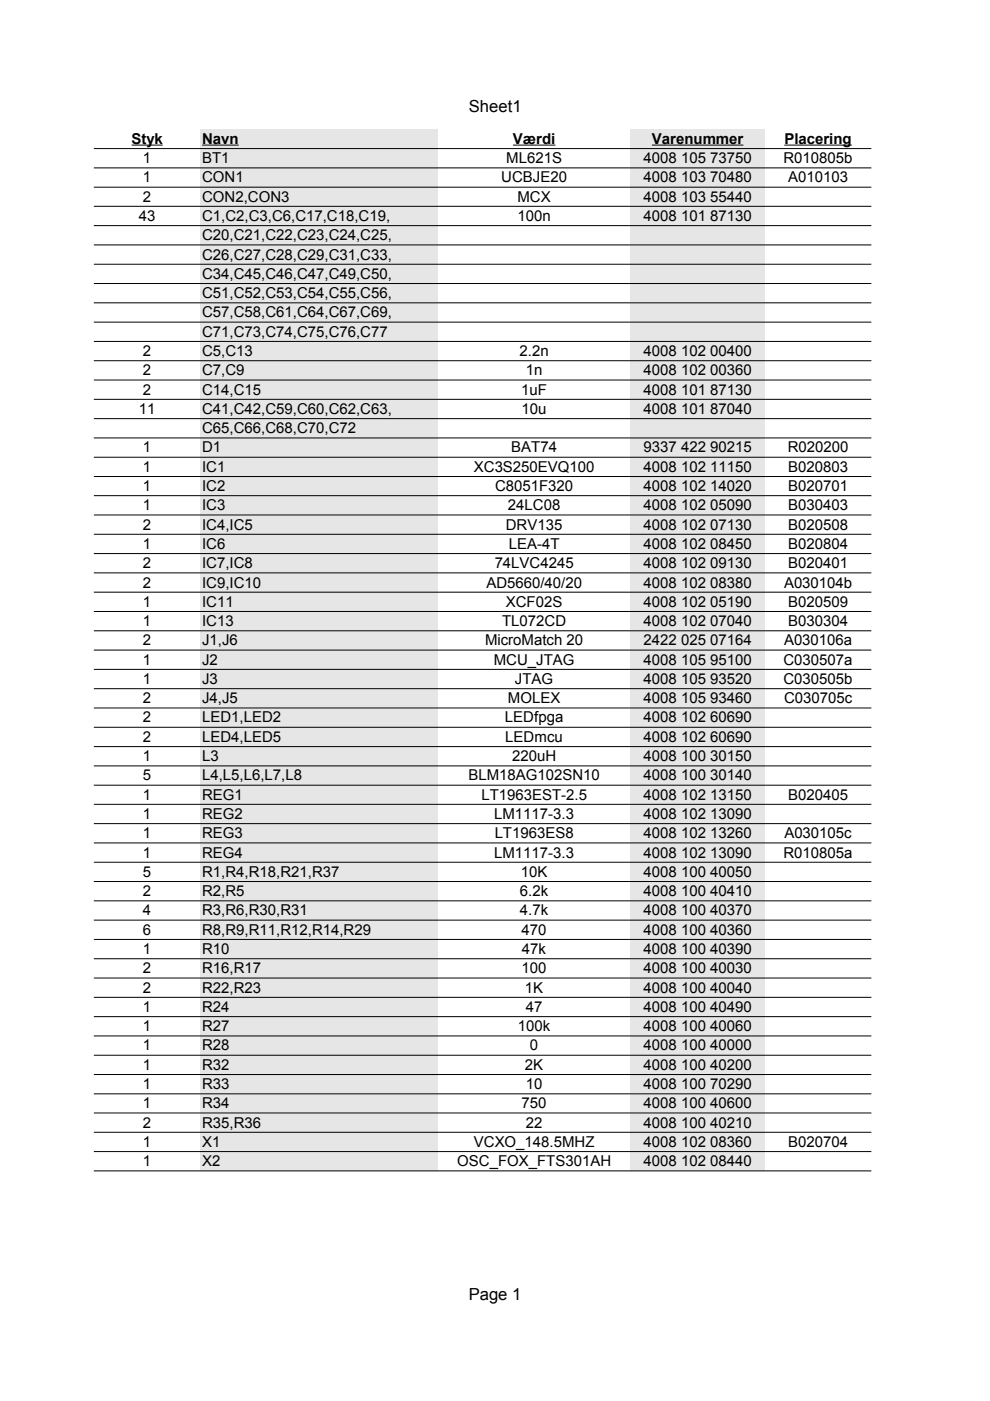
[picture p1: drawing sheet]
<svg xmlns="http://www.w3.org/2000/svg" width="210mm" height="297mm" viewBox="0 0 210 297" stroke-linecap="round" stroke-linejoin="round" font-family="sans-serif">
<defs><g id="words">
<g font-size="3.5">
<text x="99.4" y="23.7">Sheet1</text>
<text x="99.4" y="275.7">Page 1</text>
</g>
<g font-size="3.2">
<text x="27.9" y="30.4">Styk</text>
<text x="30.3" y="34.6">1</text>
<text x="42.9" y="30.4">Navn</text>
<text x="42.9" y="34.6">BT1</text>
<text x="107.4" y="34.6">ML621S</text>
<text x="108.8" y="30.4">Værdi</text>
<text x="136.5" y="34.6">4008 105 73750</text>
<text x="138.2" y="30.4">Varenummer</text>
<text x="166.1" y="34.6">R010805b</text>
<text x="166.3" y="30.4">Placering</text>
<text x="30.3" y="38.7">1</text>
<text x="42.9" y="38.7">CON1</text>
<text x="106.3" y="38.7">UCBJE20</text>
<text x="136.5" y="38.7">4008 103 70480</text>
<text x="167.1" y="38.7">A010103</text>
<text x="29.5" y="46.8">43</text>
<text x="30.3" y="42.8">2</text>
<text x="42.9" y="42.8">CON2,CON3</text>
<text x="42.9" y="46.8">C1,C2,C3,C6,C17,C18,C19,</text>
<text x="109.7" y="42.8">MCX</text>
<text x="109.7" y="46.8">100n</text>
<text x="136.5" y="42.8">4008 103 55440</text>
<text x="136.5" y="46.8">4008 101 87130</text>
<text x="42.9" y="50.9">C20,C21,C22,C23,C24,C25,</text>
<text x="42.9" y="55">C26,C27,C28,C29,C31,C33,</text>
<text x="42.9" y="59.1">C34,C45,C46,C47,C49,C50,</text>
<text x="42.9" y="63.2">C51,C52,C53,C54,C55,C56,</text>
<text x="42.9" y="67.3">C57,C58,C61,C64,C67,C69,</text>
<text x="42.9" y="71.4">C71,C73,C74,C75,C76,C77</text>
<text x="30.3" y="75.5">2</text>
<text x="42.9" y="75.5">C5,C13</text>
<text x="110.2" y="75.5">2.2n</text>
<text x="136.5" y="75.5">4008 102 00400</text>
<text x="30.3" y="79.6">2</text>
<text x="30.3" y="83.6">2</text>
<text x="42.9" y="79.6">C7,C9</text>
<text x="42.9" y="83.6">C14,C15</text>
<text x="110.5" y="83.6">1uF</text>
<text x="111.5" y="79.6">1n</text>
<text x="136.5" y="79.6">4008 102 00360</text>
<text x="136.5" y="83.6">4008 101 87130</text>
<text x="29.5" y="87.7">11</text>
<text x="42.9" y="87.7">C41,C42,C59,C60,C62,C63,</text>
<text x="110.6" y="87.7">10u</text>
<text x="136.5" y="87.7">4008 101 87040</text>
<text x="30.3" y="95.9">1</text>
<text x="42.9" y="91.8">C65,C66,C68,C70,C72</text>
<text x="42.9" y="95.9">D1</text>
<text x="108.4" y="95.9">BAT74</text>
<text x="136.5" y="95.9">9337 422 90215</text>
<text x="167" y="95.9">R020200</text>
<text x="30.3" y="100">1</text>
<text x="42.9" y="100">IC1</text>
<text x="100.5" y="100">XC3S250EVQ100</text>
<text x="136.5" y="100">4008 102 11150</text>
<text x="167.1" y="100">B020803</text>
<text x="30.3" y="104.1">1</text>
<text x="42.9" y="104.1">IC2</text>
<text x="105" y="104.1">C8051F320</text>
<text x="136.5" y="104.1">4008 102 14020</text>
<text x="167.1" y="104.1">B020701</text>
<text x="30.3" y="108.2">1</text>
<text x="30.3" y="112.3">2</text>
<text x="42.9" y="108.2">IC3</text>
<text x="42.9" y="112.3">IC4,IC5</text>
<text x="107.2" y="112.3">DRV135</text>
<text x="107.7" y="108.2">24LC08</text>
<text x="136.5" y="108.2">4008 102 05090</text>
<text x="136.5" y="112.3">4008 102 07130</text>
<text x="167.1" y="108.2">B030403</text>
<text x="167.1" y="112.3">B020508</text>
<text x="30.3" y="116.4">1</text>
<text x="42.9" y="116.4">IC6</text>
<text x="107.9" y="116.4">LEA-4T</text>
<text x="136.5" y="116.4">4008 102 08450</text>
<text x="167.1" y="116.4">B020804</text>
<text x="30.3" y="120.5">2</text>
<text x="30.3" y="124.6">2</text>
<text x="42.9" y="120.5">IC7,IC8</text>
<text x="42.9" y="124.6">IC9,IC10</text>
<text x="103.1" y="124.6">AD5660/40/20</text>
<text x="104.9" y="120.5">74LVC4245</text>
<text x="136.5" y="120.5">4008 102 09130</text>
<text x="136.5" y="124.6">4008 102 08380</text>
<text x="166.2" y="124.6">A030104b</text>
<text x="167.1" y="120.5">B020401</text>
<text x="30.3" y="128.6">1</text>
<text x="42.9" y="128.6">IC11</text>
<text x="107.2" y="128.6">XCF02S</text>
<text x="136.5" y="128.6">4008 102 05190</text>
<text x="167.1" y="128.6">B020509</text>
<text x="30.3" y="132.7">1</text>
<text x="30.3" y="136.8">2</text>
<text x="42.9" y="132.7">IC13</text>
<text x="42.9" y="136.8">J1,J6</text>
<text x="102.8" y="136.8">MicroMatch 20</text>
<text x="106.5" y="132.7">TL072CD</text>
<text x="136.5" y="132.7">4008 102 07040</text>
<text x="136.5" y="136.8">2422 025 07164</text>
<text x="166.2" y="136.8">A030106a</text>
<text x="167.1" y="132.7">B030304</text>
<text x="30.3" y="140.9">1</text>
<text x="42.9" y="140.9">J2</text>
<text x="104.7" y="140.9">MCU_JTAG</text>
<text x="136.5" y="140.9">4008 105 95100</text>
<text x="166.1" y="140.9">C030507a</text>
<text x="30.3" y="145">1</text>
<text x="30.3" y="149.1">2</text>
<text x="42.9" y="145">J3</text>
<text x="42.9" y="149.1">J4,J5</text>
<text x="107.7" y="149.1">MOLEX</text>
<text x="109.2" y="145">JTAG</text>
<text x="136.5" y="145">4008 105 93520</text>
<text x="136.5" y="149.1">4008 105 93460</text>
<text x="166.1" y="145">C030505b</text>
<text x="166.2" y="149.1">C030705c</text>
<text x="30.3" y="153.2">2</text>
<text x="42.9" y="153.2">LED1,LED2</text>
<text x="107.1" y="153.2">LEDfpga</text>
<text x="136.5" y="153.2">4008 102 60690</text>
<text x="30.3" y="157.3">2</text>
<text x="30.3" y="161.4">1</text>
<text x="42.9" y="157.3">LED4,LED5</text>
<text x="42.9" y="161.4">L3</text>
<text x="107.1" y="157.3">LEDmcu</text>
<text x="108.6" y="161.4">220uH</text>
<text x="136.5" y="157.3">4008 102 60690</text>
<text x="136.5" y="161.4">4008 100 30150</text>
<text x="30.3" y="165.5">5</text>
<text x="42.9" y="165.5">L4,L5,L6,L7,L8</text>
<text x="99.3" y="165.5">BLM18AG102SN10</text>
<text x="136.5" y="165.5">4008 100 30140</text>
<text x="30.3" y="169.5">1</text>
<text x="30.3" y="173.6">1</text>
<text x="42.9" y="169.5">REG1</text>
<text x="42.9" y="173.6">REG2</text>
<text x="102.1" y="169.5">LT1963EST-2.5</text>
<text x="104.8" y="173.6">LM1117-3.3</text>
<text x="136.5" y="169.5">4008 102 13150</text>
<text x="136.5" y="173.6">4008 102 13090</text>
<text x="167.1" y="169.5">B020405</text>
<text x="30.3" y="177.7">1</text>
<text x="42.9" y="177.7">REG3</text>
<text x="104.9" y="177.7">LT1963ES8</text>
<text x="136.5" y="177.7">4008 102 13260</text>
<text x="166.3" y="177.7">A030105c</text>
<text x="30.3" y="181.8">1</text>
<text x="30.3" y="185.9">5</text>
<text x="42.9" y="181.8">REG4</text>
<text x="42.9" y="185.9">R1,R4,R18,R21,R37</text>
<text x="104.8" y="181.8">LM1117-3.3</text>
<text x="110.4" y="185.9">10K</text>
<text x="136.5" y="181.8">4008 102 13090</text>
<text x="136.5" y="185.9">4008 100 40050</text>
<text x="166.1" y="181.8">R010805a</text>
<text x="30.3" y="190">2</text>
<text x="42.9" y="190">R2,R5</text>
<text x="110.2" y="190">6.2k</text>
<text x="136.5" y="190">4008 100 40410</text>
<text x="30.3" y="194.1">4</text>
<text x="42.9" y="194.1">R3,R6,R30,R31</text>
<text x="110.2" y="194.1">4.7k</text>
<text x="136.5" y="194.1">4008 100 40370</text>
<text x="30.3" y="198.2">6</text>
<text x="30.3" y="202.2">1</text>
<text x="42.9" y="198.2">R8,R9,R11,R12,R14,R29</text>
<text x="42.9" y="202.2">R10</text>
<text x="110.6" y="198.2">470</text>
<text x="110.7" y="202.2">47k</text>
<text x="136.5" y="198.2">4008 100 40360</text>
<text x="136.5" y="202.2">4008 100 40390</text>
<text x="30.3" y="206.3">2</text>
<text x="42.9" y="206.3">R16,R17</text>
<text x="110.6" y="206.3">100</text>
<text x="136.5" y="206.3">4008 100 40030</text>
<text x="30.3" y="210.4">2</text>
<text x="30.3" y="214.5">1</text>
<text x="42.9" y="210.4">R22,R23</text>
<text x="42.9" y="214.5">R24</text>
<text x="111.3" y="210.4">1K</text>
<text x="111.5" y="214.5">47</text>
<text x="136.5" y="210.4">4008 100 40040</text>
<text x="136.5" y="214.5">4008 100 40490</text>
<text x="30.3" y="218.6">1</text>
<text x="42.9" y="218.6">R27</text>
<text x="109.8" y="218.6">100k</text>
<text x="136.5" y="218.6">4008 100 40060</text>
<text x="30.3" y="222.7">1</text>
<text x="30.3" y="226.8">1</text>
<text x="42.9" y="222.7">R28</text>
<text x="42.9" y="226.8">R32</text>
<text x="111.3" y="226.8">2K</text>
<text x="112.4" y="222.7">0</text>
<text x="136.5" y="222.7">4008 100 40000</text>
<text x="136.5" y="226.8">4008 100 40200</text>
<text x="30.3" y="230.9">1</text>
<text x="42.9" y="230.9">R33</text>
<text x="111.5" y="230.9">10</text>
<text x="136.5" y="230.9">4008 100 70290</text>
<text x="30.3" y="235">1</text>
<text x="30.3" y="239.1">2</text>
<text x="42.9" y="235">R34</text>
<text x="42.9" y="239.1">R35,R36</text>
<text x="110.6" y="235">750</text>
<text x="111.5" y="239.1">22</text>
<text x="136.5" y="235">4008 100 40600</text>
<text x="136.5" y="239.1">4008 100 40210</text>
<text x="30.3" y="243.2">1</text>
<text x="42.9" y="243.2">X1</text>
<text x="100.5" y="243.2">VCXO_148.5MHZ</text>
<text x="136.5" y="243.2">4008 102 08360</text>
<text x="167.1" y="243.2">B020704</text>
<text x="30.3" y="247.3">1</text>
<text x="42.9" y="247.3">X2</text>
<text x="96.9" y="247.3">OSC_FOX_FTS301AH</text>
<text x="136.5" y="247.3">4008 102 08440</text>
</g>
</g></defs>
<g fill="#e6e6e6">
<path d="M42.5 27.4h50.3v220.8h-50.3z" fill-rule="evenodd"/>
<path d="M133.7 27.4h28.4v220.8h-28.4z" fill-rule="evenodd"/>
</g>
<g fill="none" stroke="#000" stroke-width=".21">
<path d="M19.9 31.5h164.8M19.9 35.6h164.8M19.9 39.7h164.8M27.9 30.8h6.6M42.9 30.8h7.7M108.8 30.8h9M138.2 30.8h19.4M166.3 30.8h14.3M19.9 43.7h164.8M19.9 47.8h164.8M19.9 51.9h164.8M19.9 56h164.8"/>
<path d="M19.9 60.1h164.8M19.9 64.2h164.8M19.9 68.3h164.8M19.9 72.4h164.8M19.9 76.5h164.8M19.9 80.6h164.8M19.9 84.7h164.8M19.9 88.8h164.8M19.9 92.9h164.8M19.9 96.9h164.8M19.9 101h164.8M19.9 105.1h164.8"/>
<path d="M19.9 109.2h164.8M19.9 113.3h164.8M19.9 117.4h164.8M19.9 121.5h164.8M19.9 125.6h164.8M19.9 129.6h164.8M19.9 133.7h164.8M19.9 137.8h164.8M19.9 141.9h164.8M19.9 146h164.8M19.9 150.1h164.8M19.9 154.2h164.8"/>
<path d="M19.9 158.3h164.8M19.9 162.4h164.8M19.9 166.5h164.8M19.9 170.5h164.8M19.9 174.6h164.8M19.9 178.7h164.8M19.9 182.8h164.8M19.9 186.9h164.8M19.9 191h164.8M19.9 195.1h164.8M19.9 199.2h164.8M19.9 203.3h164.8"/>
<path d="M19.9 207.4h164.8M19.9 211.5h164.8M19.9 215.5h164.8M19.9 219.6h164.8M19.9 223.7h164.8M19.9 227.8h164.8M19.9 231.9h164.8M19.9 236h164.8M19.9 240.1h164.8M19.9 244.2h164.8M19.9 248.2h164.8"/>
</g>
<use href="#words"/>
</svg>
